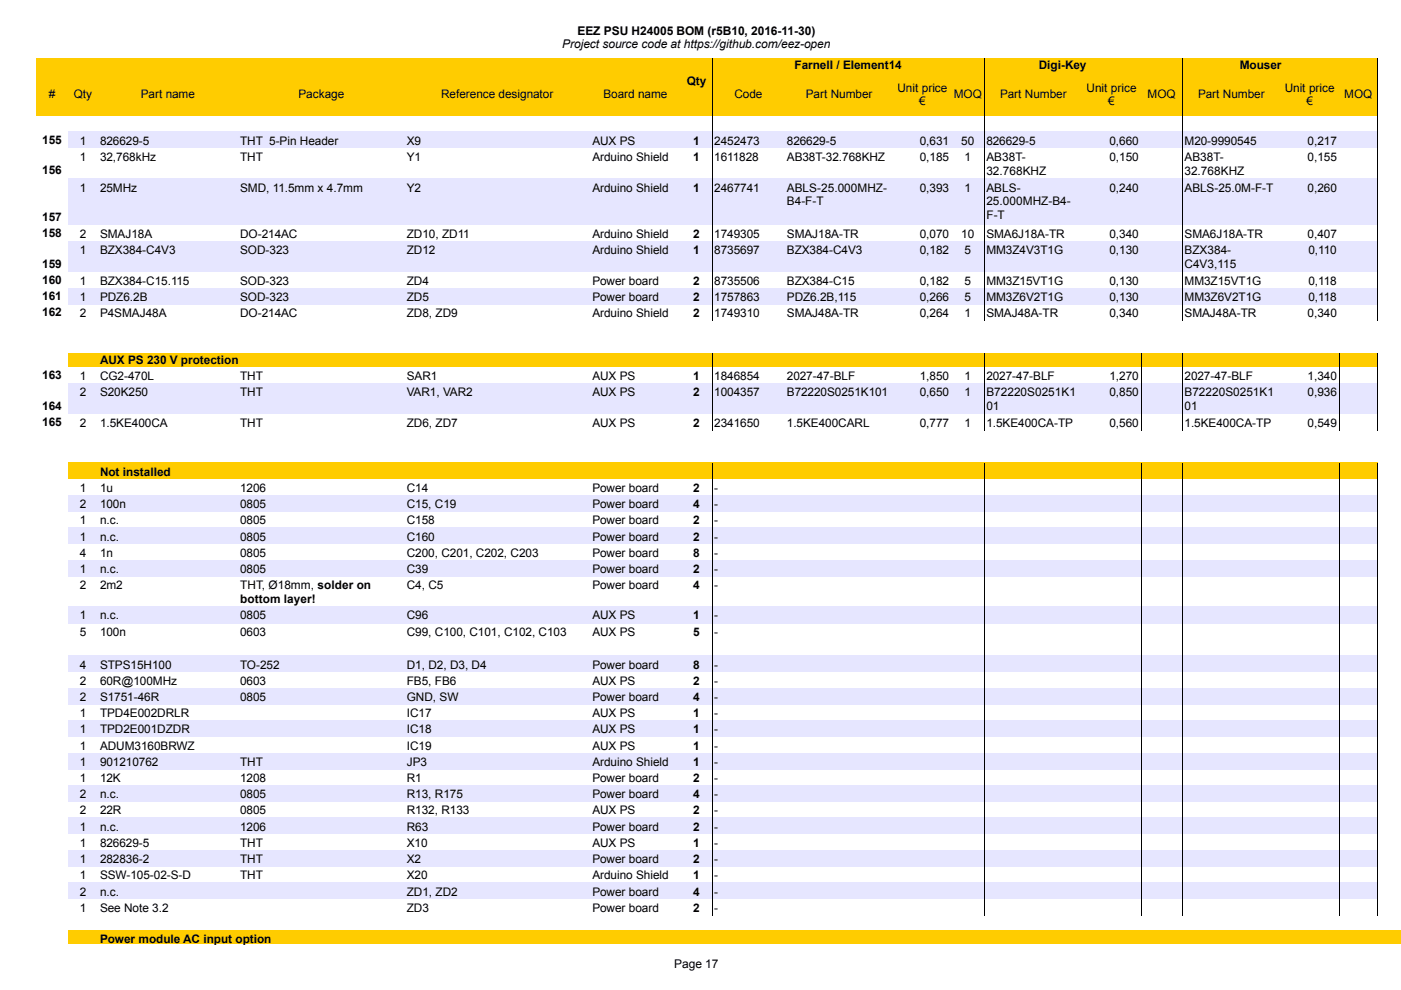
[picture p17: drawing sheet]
<svg xmlns="http://www.w3.org/2000/svg" width="297mm" height="210mm" viewBox="0 0 297 210" stroke-linecap="round" stroke-linejoin="round" font-family="sans-serif">
<defs><g id="words">
<g font-size="2.5">
<text x="119.2" y="10.2">Project source code at https://github.com/eez-open</text>
<text x="122.4" y="7.4">EEZ PSU H24005 BOM (r5B10, 2016-11-30)</text>
<text x="168.5" y="14.7">Farnell / Element14</text>
<text x="220.2" y="14.7">Digi-Key</text>
<text x="262.9" y="14.7">Mouser</text>
<text x="10.3" y="20.8">#</text>
<text x="15.6" y="20.8">Qty</text>
<text x="29.8" y="20.8">Part name</text>
<text x="63.3" y="20.8">Package</text>
<text x="93.5" y="20.8">Reference designator</text>
<text x="128" y="20.8">Board name</text>
<text x="145.6" y="18">Qty</text>
<text x="155.7" y="20.8">Code</text>
<text x="170.9" y="20.8">Part Number</text>
<text x="190.3" y="19.4">Unit price</text>
<text x="194.9" y="22.2">€</text>
<text x="202.2" y="20.8">MOQ</text>
<text x="212" y="20.8">Part Number</text>
<text x="230.4" y="19.4">Unit price</text>
<text x="235" y="22.2">€</text>
<text x="243.3" y="20.8">MOQ</text>
<text x="254" y="20.8">Part Number</text>
<text x="272.4" y="19.4">Unit price</text>
<text x="277" y="22.2">€</text>
<text x="285" y="20.8">MOQ</text>
<text x="9" y="30.4">155</text>
<text x="16.9" y="30.7">1</text>
<text x="16.9" y="34.1">1</text>
<text x="21.2" y="30.7">826629-5</text>
<text x="21.2" y="34.1">32,768kHz</text>
<text x="50.9" y="30.7">THT 5-Pin Header</text>
<text x="50.9" y="34.1">THT</text>
<text x="86.3" y="30.7">X9</text>
<text x="86.3" y="34.1">Y1</text>
<text x="125.6" y="30.7">AUX PS</text>
<text x="125.6" y="34.1">Arduino Shield</text>
<text x="147" y="30.7">1</text>
<text x="147" y="34.1">1</text>
<text x="151.4" y="30.7">2452473</text>
<text x="151.4" y="34.1">1611828</text>
<text x="166.8" y="30.7">826629-5</text>
<text x="166.8" y="34.1">AB38T-32.768KHZ</text>
<text x="195" y="30.7">0,631</text>
<text x="195" y="34.1">0,185</text>
<text x="203.8" y="30.7">50</text>
<text x="204.5" y="34.1">1</text>
<text x="209.1" y="30.7">826629-5</text>
<text x="209.1" y="34.2">AB38T-</text>
<text x="235.2" y="30.7">0,660</text>
<text x="235.2" y="34.1">0,150</text>
<text x="251.1" y="30.7">M20-9990545</text>
<text x="251.1" y="34.2">AB38T-</text>
<text x="277.2" y="30.7">0,217</text>
<text x="277.2" y="34.1">0,155</text>
<text x="9" y="37">156</text>
<text x="16.9" y="40.7">1</text>
<text x="21.2" y="40.7">25MHz</text>
<text x="50.9" y="40.7">SMD, 11.5mm x 4.7mm</text>
<text x="86.3" y="40.7">Y2</text>
<text x="125.6" y="40.7">Arduino Shield</text>
<text x="147" y="40.7">1</text>
<text x="151.4" y="40.7">2467741</text>
<text x="166.8" y="40.7">ABLS-25.000MHZ-</text>
<text x="195" y="40.7">0,393</text>
<text x="204.5" y="40.7">1</text>
<text x="209.1" y="37">32.768KHZ</text>
<text x="209.1" y="40.7">ABLS-</text>
<text x="235.2" y="40.7">0,240</text>
<text x="251.1" y="40.7">ABLS-25.0M-F-T</text>
<text x="251.1" y="37">32.768KHZ</text>
<text x="277.2" y="40.7">0,260</text>
<text x="9" y="46.8">157</text>
<text x="166.8" y="43.5">B4-F-T</text>
<text x="209.1" y="43.5">25.000MHZ-B4-</text>
<text x="209.1" y="46.4">F-T</text>
<text x="9" y="50.2">158</text>
<text x="16.9" y="50.5">2</text>
<text x="16.9" y="53.9">1</text>
<text x="21.2" y="50.5">SMAJ18A</text>
<text x="21.2" y="53.9">BZX384-C4V3</text>
<text x="50.9" y="50.5">DO-214AC</text>
<text x="50.9" y="53.9">SOD-323</text>
<text x="86.3" y="50.5">ZD10, ZD11</text>
<text x="86.3" y="53.9">ZD12</text>
<text x="125.6" y="50.5">Arduino Shield</text>
<text x="125.6" y="53.9">Arduino Shield</text>
<text x="147" y="50.5">2</text>
<text x="147" y="53.9">1</text>
<text x="151.4" y="50.5">1749305</text>
<text x="151.4" y="53.9">8735697</text>
<text x="166.8" y="50.5">SMAJ18A-TR</text>
<text x="166.8" y="53.9">BZX384-C4V3</text>
<text x="195" y="50.5">0,070</text>
<text x="195" y="53.9">0,182</text>
<text x="203.8" y="50.5">10</text>
<text x="204.5" y="53.9">5</text>
<text x="209.1" y="50.5">SMA6J18A-TR</text>
<text x="209.1" y="53.9">MM3Z4V3T1G</text>
<text x="235.2" y="50.5">0,340</text>
<text x="235.2" y="53.9">0,130</text>
<text x="251.1" y="50.5">SMA6J18A-TR</text>
<text x="251.1" y="53.9">BZX384-</text>
<text x="277.2" y="50.5">0,407</text>
<text x="277.4" y="53.9">0,110</text>
<text x="9" y="56.8">159</text>
<text x="251.1" y="56.8">C4V3,115</text>
<text x="9" y="60.2">160</text>
<text x="9" y="63.6">161</text>
<text x="16.9" y="60.5">1</text>
<text x="16.9" y="63.9">1</text>
<text x="21.2" y="60.5">BZX384-C15.115</text>
<text x="21.2" y="63.9">PDZ6.2B</text>
<text x="50.9" y="60.5">SOD-323</text>
<text x="50.9" y="63.9">SOD-323</text>
<text x="86.3" y="60.5">ZD4</text>
<text x="86.3" y="63.9">ZD5</text>
<text x="125.6" y="60.5">Power board</text>
<text x="125.6" y="63.9">Power board</text>
<text x="147" y="60.5">2</text>
<text x="147" y="63.9">2</text>
<text x="151.4" y="60.5">8735506</text>
<text x="151.4" y="63.9">1757863</text>
<text x="166.8" y="60.5">BZX384-C15</text>
<text x="166.8" y="63.9">PDZ6.2B,115</text>
<text x="195" y="60.5">0,182</text>
<text x="195" y="63.9">0,266</text>
<text x="204.5" y="60.5">5</text>
<text x="204.5" y="63.9">5</text>
<text x="209.1" y="60.5">MM3Z15VT1G</text>
<text x="209.1" y="63.9">MM3Z6V2T1G</text>
<text x="235.2" y="60.5">0,130</text>
<text x="235.2" y="63.9">0,130</text>
<text x="251.1" y="60.5">MM3Z15VT1G</text>
<text x="251.1" y="63.9">MM3Z6V2T1G</text>
<text x="277.4" y="60.5">0,118</text>
<text x="277.4" y="63.9">0,118</text>
<text x="9" y="67.1">162</text>
<text x="16.9" y="67.3">2</text>
<text x="21.2" y="67.3">P4SMAJ48A</text>
<text x="50.9" y="67.3">DO-214AC</text>
<text x="86.3" y="67.3">ZD8, ZD9</text>
<text x="125.6" y="67.3">Arduino Shield</text>
<text x="147" y="67.3">2</text>
<text x="151.4" y="67.3">1749310</text>
<text x="166.8" y="67.3">SMAJ48A-TR</text>
<text x="195" y="67.3">0,264</text>
<text x="204.5" y="67.3">1</text>
<text x="209.1" y="67.3">SMAJ48A-TR</text>
<text x="235.2" y="67.3">0,340</text>
<text x="251.1" y="67.3">SMAJ48A-TR</text>
<text x="277.2" y="67.3">0,340</text>
<text x="21.2" y="77.3">AUX PS 230 V protection</text>
<text x="9" y="80.3">163</text>
<text x="16.9" y="80.6">1</text>
<text x="16.9" y="84">2</text>
<text x="21.2" y="80.6">CG2-470L</text>
<text x="21.2" y="84">S20K250</text>
<text x="50.9" y="80.6">THT</text>
<text x="50.9" y="84">THT</text>
<text x="86.3" y="80.6">SAR1</text>
<text x="86.3" y="84">VAR1, VAR2</text>
<text x="125.6" y="80.6">AUX PS</text>
<text x="125.6" y="84">AUX PS</text>
<text x="147" y="80.6">1</text>
<text x="147" y="84">2</text>
<text x="151.4" y="80.6">1846854</text>
<text x="151.4" y="84">1004357</text>
<text x="166.8" y="80.6">2027-47-BLF</text>
<text x="166.8" y="84">B72220S0251K101</text>
<text x="195" y="80.6">1,850</text>
<text x="195" y="84">0,650</text>
<text x="204.5" y="80.6">1</text>
<text x="204.5" y="84">1</text>
<text x="209.1" y="80.6">2027-47-BLF</text>
<text x="235.2" y="80.6">1,270</text>
<text x="235.2" y="84">0,850</text>
<text x="251.1" y="80.6">2027-47-BLF</text>
<text x="277.2" y="80.6">1,340</text>
<text x="277.2" y="84">0,936</text>
<text x="9" y="86.9">164</text>
<text x="209.1" y="84">B72220S0251K1</text>
<text x="209.1" y="86.9">01</text>
<text x="251.1" y="84">B72220S0251K1</text>
<text x="251.1" y="86.9">01</text>
<text x="9" y="90.3">165</text>
<text x="16.9" y="90.5">2</text>
<text x="21.2" y="90.5">1.5KE400CA</text>
<text x="50.9" y="90.5">THT</text>
<text x="86.3" y="90.5">ZD6, ZD7</text>
<text x="125.6" y="90.5">AUX PS</text>
<text x="147" y="90.5">2</text>
<text x="151.4" y="90.5">2341650</text>
<text x="166.8" y="90.5">1.5KE400CARL</text>
<text x="195" y="90.5">0,777</text>
<text x="204.5" y="90.5">1</text>
<text x="209.1" y="90.5">1.5KE400CA-TP</text>
<text x="235.2" y="90.5">0,560</text>
<text x="251.1" y="90.5">1.5KE400CA-TP</text>
<text x="277.2" y="90.5">0,549</text>
<text x="21.2" y="100.9">Not installed</text>
<text x="16.9" y="104.3">1</text>
<text x="16.9" y="107.7">2</text>
<text x="21.2" y="104.3">1u</text>
<text x="21.2" y="107.7">100n</text>
<text x="50.9" y="104.3">1206</text>
<text x="50.9" y="107.7">0805</text>
<text x="86.3" y="104.3">C14</text>
<text x="86.3" y="107.7">C15, C19</text>
<text x="125.6" y="104.3">Power board</text>
<text x="125.6" y="107.7">Power board</text>
<text x="147" y="104.3">2</text>
<text x="147" y="107.7">4</text>
<text x="151.4" y="104.3">-</text>
<text x="151.4" y="107.7">-</text>
<text x="16.9" y="111.2">1</text>
<text x="21.2" y="111.2">n.c.</text>
<text x="50.9" y="111.2">0805</text>
<text x="86.3" y="111.2">C158</text>
<text x="125.6" y="111.2">Power board</text>
<text x="147" y="111.2">2</text>
<text x="151.4" y="111.2">-</text>
<text x="16.9" y="114.6">1</text>
<text x="16.9" y="118">4</text>
<text x="21.2" y="114.6">n.c.</text>
<text x="21.2" y="118">1n</text>
<text x="50.9" y="114.6">0805</text>
<text x="50.9" y="118">0805</text>
<text x="86.3" y="114.6">C160</text>
<text x="86.3" y="118">C200, C201, C202, C203</text>
<text x="125.6" y="114.6">Power board</text>
<text x="125.6" y="118">Power board</text>
<text x="147" y="114.6">2</text>
<text x="147" y="118">8</text>
<text x="151.4" y="114.6">-</text>
<text x="151.4" y="118">-</text>
<text x="16.9" y="121.5">1</text>
<text x="16.9" y="124.9">2</text>
<text x="21.2" y="121.5">n.c.</text>
<text x="21.2" y="124.9">2m2</text>
<text x="50.9" y="121.5">0805</text>
<text x="50.9" y="125">THT, Ø18mm, solder on</text>
<text x="86.3" y="121.5">C39</text>
<text x="86.3" y="124.9">C4, C5</text>
<text x="125.6" y="121.5">Power board</text>
<text x="125.6" y="124.9">Power board</text>
<text x="147" y="121.5">2</text>
<text x="147" y="124.9">4</text>
<text x="151.4" y="121.5">-</text>
<text x="151.4" y="124.9">-</text>
<text x="16.9" y="131.3">1</text>
<text x="21.2" y="131.3">n.c.</text>
<text x="50.9" y="131.3">0805</text>
<text x="50.9" y="127.8">bottom layer!</text>
<text x="86.3" y="131.3">C96</text>
<text x="125.6" y="131.3">AUX PS</text>
<text x="147" y="131.3">1</text>
<text x="151.4" y="131.3">-</text>
<text x="16.9" y="134.9">5</text>
<text x="21.2" y="134.9">100n</text>
<text x="50.9" y="134.9">0603</text>
<text x="86.3" y="134.9">C99, C100, C101, C102, C103</text>
<text x="125.6" y="134.9">AUX PS</text>
<text x="147" y="134.9">5</text>
<text x="151.4" y="134.9">-</text>
<text x="16.9" y="141.7">4</text>
<text x="21.2" y="141.7">STPS15H100</text>
<text x="50.9" y="141.7">TO-252</text>
<text x="86.3" y="141.7">D1, D2, D3, D4</text>
<text x="125.6" y="141.7">Power board</text>
<text x="147" y="141.7">8</text>
<text x="151.4" y="141.7">-</text>
<text x="16.9" y="145.2">2</text>
<text x="16.9" y="148.6">2</text>
<text x="21.2" y="145.2">60R@100MHz</text>
<text x="21.2" y="148.6">S1751-46R</text>
<text x="50.9" y="145.2">0603</text>
<text x="50.9" y="148.6">0805</text>
<text x="86.3" y="145.2">FB5, FB6</text>
<text x="86.3" y="148.6">GND, SW</text>
<text x="125.6" y="145.2">AUX PS</text>
<text x="125.6" y="148.6">Power board</text>
<text x="147" y="145.2">2</text>
<text x="147" y="148.6">4</text>
<text x="151.4" y="145.2">-</text>
<text x="151.4" y="148.6">-</text>
<text x="16.9" y="152.1">1</text>
<text x="16.9" y="155.5">1</text>
<text x="21.2" y="152.1">TPD4E002DRLR</text>
<text x="21.2" y="155.5">TPD2E001DZDR</text>
<text x="86.3" y="152.1">IC17</text>
<text x="86.3" y="155.5">IC18</text>
<text x="125.6" y="152.1">AUX PS</text>
<text x="125.6" y="155.5">AUX PS</text>
<text x="147" y="152.1">1</text>
<text x="147" y="155.5">1</text>
<text x="151.4" y="152.1">-</text>
<text x="151.4" y="155.5">-</text>
<text x="16.9" y="159">1</text>
<text x="21.2" y="159">ADUM3160BRWZ</text>
<text x="86.3" y="159">IC19</text>
<text x="125.6" y="159">AUX PS</text>
<text x="147" y="159">1</text>
<text x="151.4" y="159">-</text>
<text x="16.9" y="162.4">1</text>
<text x="16.9" y="165.8">1</text>
<text x="21.2" y="162.4">901210762</text>
<text x="21.2" y="165.8">12K</text>
<text x="50.9" y="162.4">THT</text>
<text x="50.9" y="165.8">1208</text>
<text x="86.3" y="162.4">JP3</text>
<text x="86.3" y="165.8">R1</text>
<text x="125.6" y="162.4">Arduino Shield</text>
<text x="125.6" y="165.8">Power board</text>
<text x="147" y="162.4">1</text>
<text x="147" y="165.8">2</text>
<text x="151.4" y="162.4">-</text>
<text x="151.4" y="165.8">-</text>
<text x="16.9" y="169.3">2</text>
<text x="16.9" y="172.7">2</text>
<text x="21.2" y="169.3">n.c.</text>
<text x="21.2" y="172.7">22R</text>
<text x="50.9" y="169.3">0805</text>
<text x="50.9" y="172.7">0805</text>
<text x="86.3" y="169.3">R13, R175</text>
<text x="86.3" y="172.7">R132, R133</text>
<text x="125.6" y="169.3">Power board</text>
<text x="125.6" y="172.7">AUX PS</text>
<text x="147" y="169.3">4</text>
<text x="147" y="172.7">2</text>
<text x="151.4" y="169.3">-</text>
<text x="151.4" y="172.7">-</text>
<text x="16.9" y="176.1">1</text>
<text x="16.9" y="179.6">1</text>
<text x="21.2" y="176.1">n.c.</text>
<text x="21.2" y="179.6">826629-5</text>
<text x="50.9" y="176.1">1206</text>
<text x="50.9" y="179.6">THT</text>
<text x="86.3" y="176.1">R63</text>
<text x="86.3" y="179.6">X10</text>
<text x="125.6" y="176.1">Power board</text>
<text x="125.6" y="179.6">AUX PS</text>
<text x="147" y="176.1">2</text>
<text x="147" y="179.6">1</text>
<text x="151.4" y="176.1">-</text>
<text x="151.4" y="179.6">-</text>
<text x="16.9" y="183">1</text>
<text x="21.2" y="183">282836-2</text>
<text x="50.9" y="183">THT</text>
<text x="86.3" y="183">X2</text>
<text x="125.6" y="183">Power board</text>
<text x="147" y="183">2</text>
<text x="151.4" y="183">-</text>
<text x="16.9" y="186.4">1</text>
<text x="16.9" y="189.9">2</text>
<text x="21.2" y="186.4">SSW-105-02-S-D</text>
<text x="21.2" y="189.9">n.c.</text>
<text x="50.9" y="186.4">THT</text>
<text x="86.3" y="186.4">X20</text>
<text x="86.3" y="189.9">ZD1, ZD2</text>
<text x="125.6" y="186.4">Arduino Shield</text>
<text x="125.6" y="189.9">Power board</text>
<text x="147" y="186.4">1</text>
<text x="147" y="189.9">4</text>
<text x="151.4" y="186.4">-</text>
<text x="151.4" y="189.9">-</text>
<text x="16.9" y="193.3">1</text>
<text x="21.2" y="193.3">See Note 3.2</text>
<text x="86.3" y="193.3">ZD3</text>
<text x="125.6" y="193.3">Power board</text>
<text x="147" y="193.3">2</text>
<text x="151.4" y="193.3">-</text>
<text x="21.2" y="200">Power module AC input option</text>
<text x="142.9" y="205.3">Page 17</text>
</g>
</g></defs>
<path d="M7.6 12.3h284.5v12.2h-284.5z" fill-rule="evenodd" fill="#fc0"/>
<path d="M151 12.4v12.2M208.7 12.4v12.2M250.7 12.4v12.2M292.1 12.4v12.2" fill="none" stroke="#000" stroke-width=".21"/>
<g fill="#e6e6ff">
<path d="M14.4 27.9h277.7v3.5h-277.7z" fill-rule="evenodd"/>
<path d="M14.4 37.9h277.7v9.8h-277.7z" fill-rule="evenodd"/>
<path d="M14.4 51.2h277.7v6.5h-277.7z" fill-rule="evenodd"/>
<path d="M14.4 61.1h277.7v3.5h-277.7z" fill-rule="evenodd"/>
</g>
<path d="M14.4 74.9h277.7v2.9h-277.7z" fill-rule="evenodd" fill="#fc0"/>
<path d="M14.4 81.3h277.7v6.5h-277.7z" fill-rule="evenodd" fill="#e6e6ff"/>
<path d="M14.4 98.1h277.7v3.5h-277.7z" fill-rule="evenodd" fill="#fc0"/>
<g fill="#e6e6ff">
<path d="M14.4 105h277.7v3.4h-277.7z" fill-rule="evenodd"/>
<path d="M14.4 111.8h277.7v3.5h-277.7z" fill-rule="evenodd"/>
<path d="M14.4 118.7h277.7v3.5h-277.7z" fill-rule="evenodd"/>
<path d="M14.4 128.5h277.7v3.7h-277.7z" fill-rule="evenodd"/>
<path d="M14.4 139h277.7v3.5h-277.7z" fill-rule="evenodd"/>
<path d="M14.4 145.9h277.7v3.4h-277.7z" fill-rule="evenodd"/>
<path d="M14.4 152.8h277.7v3.4h-277.7z" fill-rule="evenodd"/>
<path d="M14.4 159.6h277.7v3.5h-277.7z" fill-rule="evenodd"/>
<path d="M14.4 166.5h277.7v3.5h-277.7z" fill-rule="evenodd"/>
<path d="M14.4 173.4h277.7v3.4h-277.7z" fill-rule="evenodd"/>
<path d="M14.4 180.3h277.7v3.4h-277.7z" fill-rule="evenodd"/>
<path d="M14.4 187.1h277.7v3.5h-277.7z" fill-rule="evenodd"/>
</g>
<path d="M14.4 197.3h282.7v2.9h-282.7z" fill-rule="evenodd" fill="#fc0"/>
<g fill="none" stroke="#000" stroke-width=".21">
<path d="M151 24.6v43.5M208.7 24.6v43.5M250.7 24.6v43.5M292.1 24.6v43.5M151 74.9v16.4M208.7 74.9v16.4M241.9 74.9v16.4M250.7 74.9v16.4M283.9 74.9v16.4M292.1 74.9v16.4M151 98.1v96M208.7 98.1v96"/>
<path d="M241.9 98.1v96M250.7 98.1v96M283.9 98.1v96M292.1 98.1v96"/>
</g>
<use href="#words"/>
</svg>
